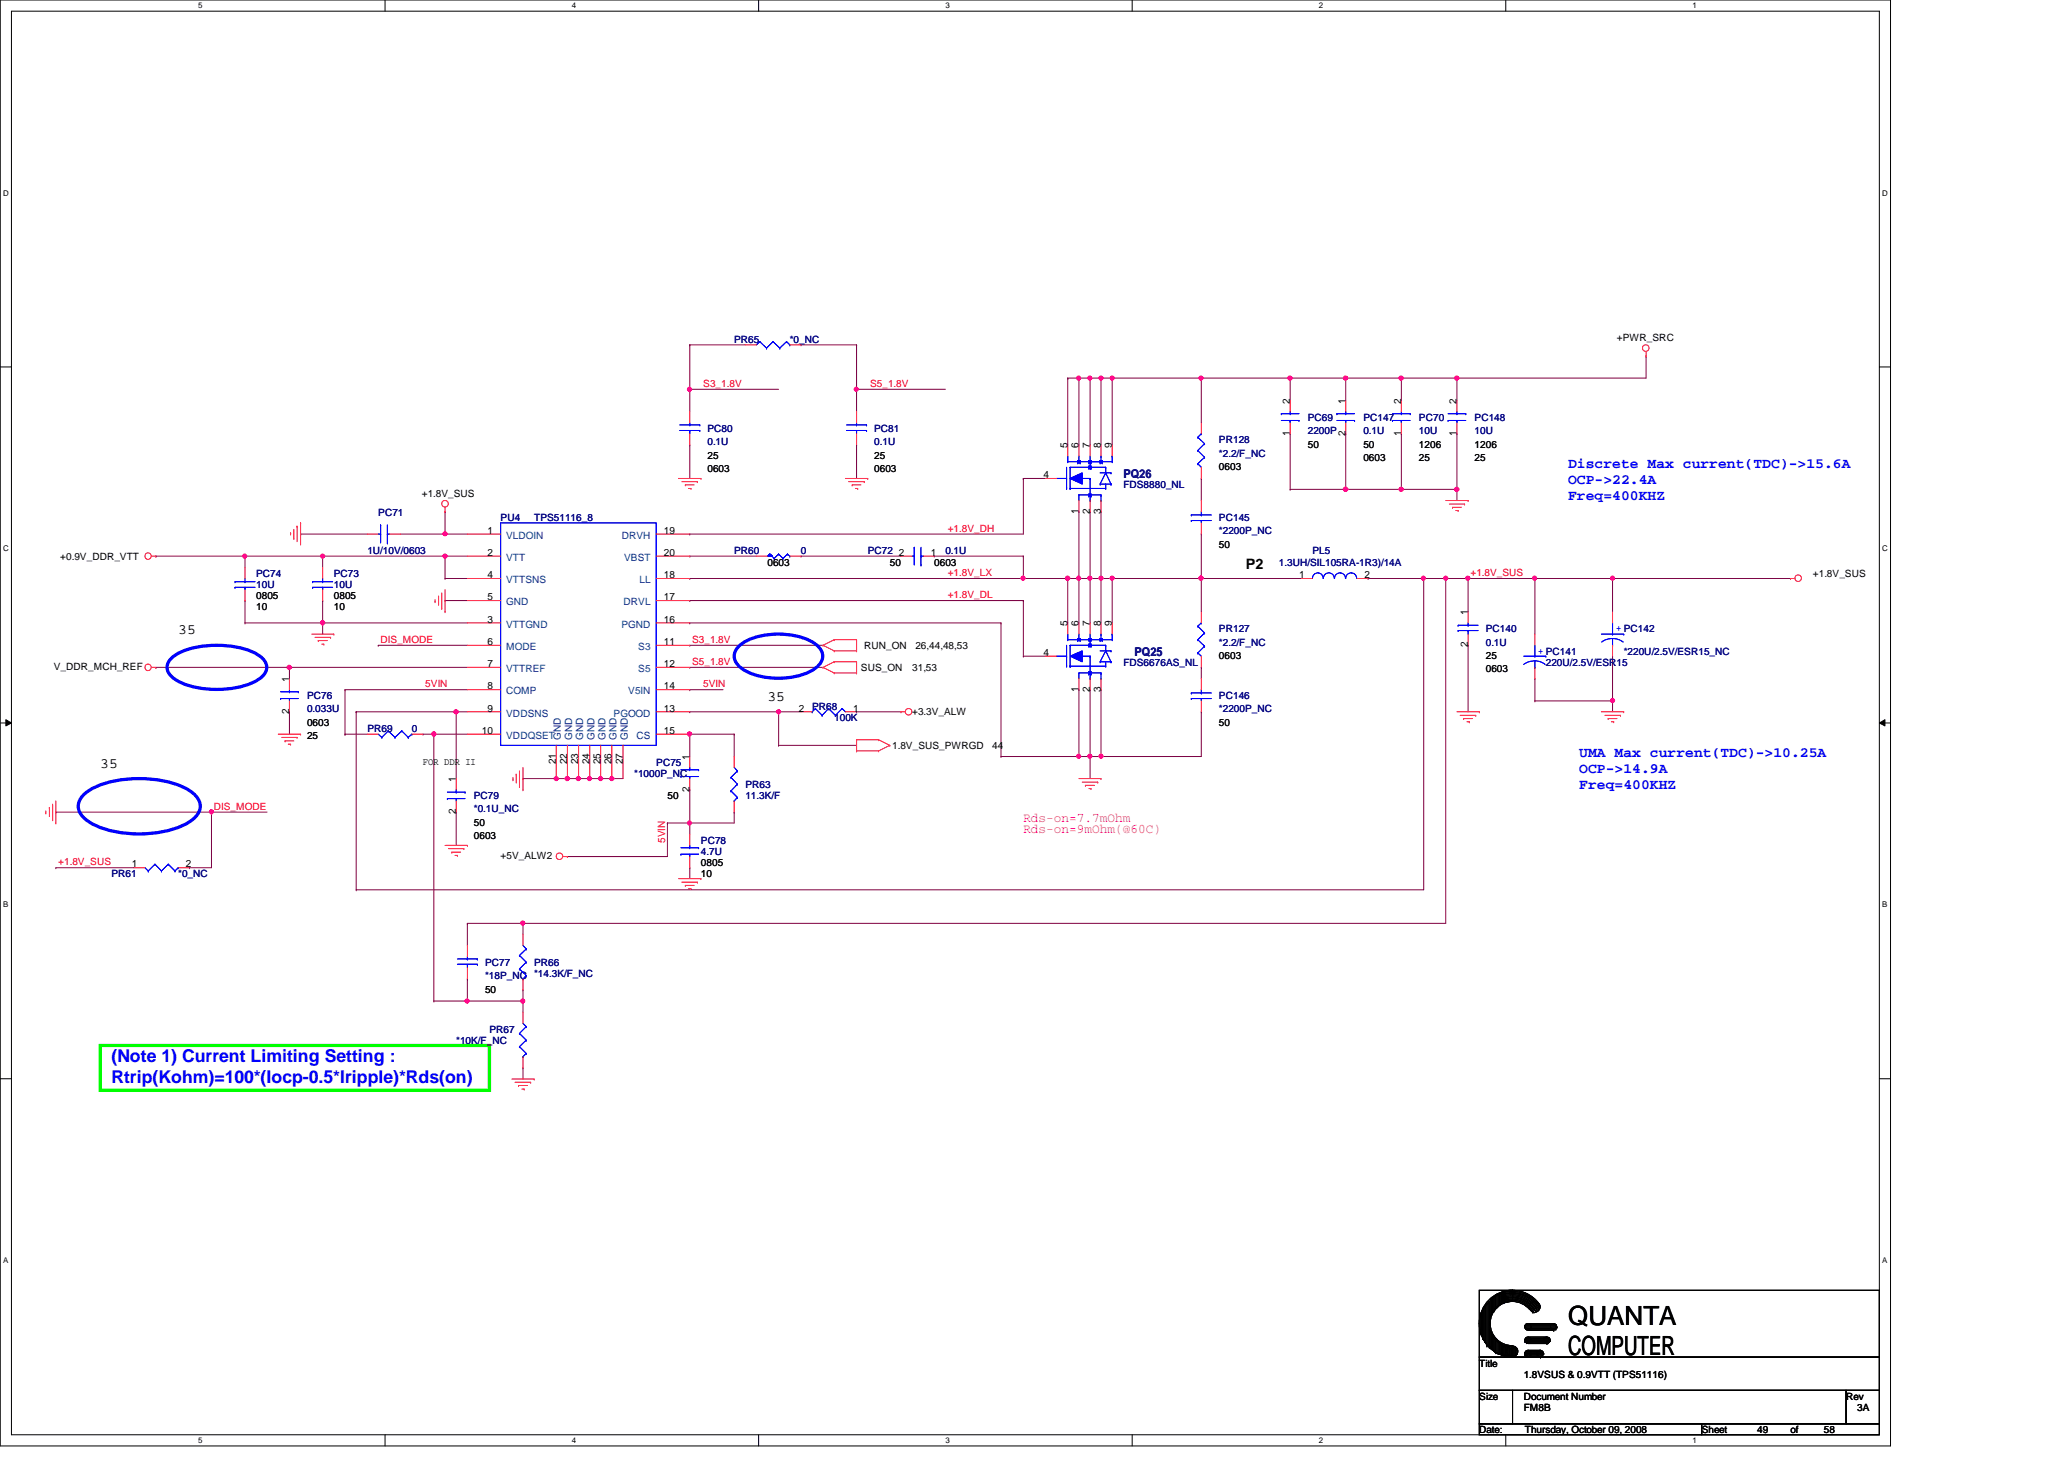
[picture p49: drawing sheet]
<svg xmlns="http://www.w3.org/2000/svg" width="297mm" height="210mm" viewBox="0 0 297 210" stroke-linecap="round" stroke-linejoin="round" font-family="sans-serif">
<defs><g id="words">
<g font-size="3.8">
<text x="225.7" y="190.6">QUANTA</text>
<text x="225.7" y="194.9">COMPUTER</text>
</g>
<g font-size="2.5" fill="#00f">
<text x="16" y="152.8">(Note 1) Current Limiting Setting :</text>
<text x="16" y="155.8">Rtrip(Kohm)=100*(Iocp-0.5*Iripple)*Rds(on)</text>
</g>
<g font-size="2.1" fill="#00f">
<text x="225.7" y="67.3">Discrete Max current(TDC)-&gt;15.6A</text>
<text x="225.7" y="69.6">OCP-&gt;22.4A</text>
<text x="225.7" y="72">Freq=400KHZ</text>
<text x="227.3" y="108.9">UMA Max current(TDC)-&gt;10.25A</text>
<text x="227.3" y="111.3">OCP-&gt;14.9A</text>
<text x="227.3" y="113.6">Freq=400KHZ</text>
</g>
<g font-size="2.1">
<text x="179.3" y="81.9">P2</text>
<text x="25.7" y="91.2">35</text>
<text x="110.4" y="100.8">35</text>
<text x="14.4" y="110.4">35</text>
</g>
<g font-size="1.9" fill="#f0f">
<text x="147.3" y="119.9">Rds-on=9mOhm(@60C)</text>
<text x="147.3" y="118.3">Rds-on=7.7mOhm</text>
</g>
<g font-size="1.7" fill="#000080">
<text x="161.7" y="68.8">PQ26</text>
<text x="163.3" y="94.4">PQ25</text>
</g>
<g font-size="1.4" fill="#000080">
<text x="105.7" y="49.4">PR65</text>
<text x="113.7" y="49.4">*0_NC</text>
<text x="101.8" y="62.2">PC80</text>
<text x="101.8" y="64.1">0.1U</text>
<text x="125.8" y="62.2">PC81</text>
<text x="125.8" y="64.1">0.1U</text>
<text x="175.4" y="63.8">PR128</text>
<text x="175.4" y="65.7">*2.2/F_NC</text>
<text x="188.2" y="60.6">PC69</text>
<text x="188.2" y="62.5">2200P</text>
<text x="196.2" y="60.6">PC147</text>
<text x="196.2" y="62.5">0.1U</text>
<text x="204.2" y="60.6">PC70</text>
<text x="204.2" y="62.5">10U</text>
<text x="212.2" y="60.6">PC148</text>
<text x="212.2" y="62.5">10U</text>
<text x="161.7" y="70.2">FDS8880_NL</text>
<text x="54.4" y="74.2">PC71</text>
<text x="72" y="75">PU4</text>
<text x="76.9" y="75">TPS51116_8</text>
<text x="175.4" y="75">PC145</text>
<text x="175.4" y="76.9">*2200P_NC</text>
<text x="36.9" y="83">PC74</text>
<text x="48" y="83">PC73</text>
<text x="52.9" y="79.8">1U/10V/0603</text>
<text x="105.7" y="79.8">PR60</text>
<text x="115.3" y="79.8">0</text>
<text x="124.9" y="79.8">PC72</text>
<text x="136.1" y="79.8">0.1U</text>
<text x="184.1" y="81.4">1.3UH/SIL105RA-1R3)/14A</text>
<text x="188.9" y="79.8">PL5</text>
<text x="36.9" y="84.6">10U</text>
<text x="48" y="84.6">10U</text>
<text x="161.7" y="95.8">FDS6676AS_NL</text>
<text x="175.4" y="91">PR127</text>
<text x="175.4" y="92.9">*2.2/F_NC</text>
<text x="213.8" y="91">PC140</text>
<text x="213.8" y="92.9">0.1U</text>
<text x="222.5" y="95.8">220U/2.5V/ESR15</text>
<text x="233.7" y="94.2">*220U/2.5V/ESR15_NC</text>
<text x="44.2" y="100.6">PC76</text>
<text x="175.4" y="100.6">PC146</text>
<text x="44.2" y="102.5">0.033U</text>
<text x="52.9" y="105.4">PR69</text>
<text x="59.3" y="105.4">0</text>
<text x="116.9" y="102.2">PR68</text>
<text x="120.1" y="103.8">100K</text>
<text x="175.4" y="102.5">*2200P_NC</text>
<text x="91.3" y="111.8">*1000P_NC</text>
<text x="94.4" y="110.2">PC75</text>
<text x="107.3" y="113.4">PR63</text>
<text x="68.2" y="115">PC79</text>
<text x="68.2" y="116.9">*0.1U_NC</text>
<text x="107.3" y="115">11.3K/F</text>
<text x="100.9" y="121.4">PC78</text>
<text x="100.9" y="123">4.7U</text>
<text x="16" y="126.2">PR61</text>
<text x="25.7" y="126.2">*0_NC</text>
<text x="69.8" y="139">PC77</text>
<text x="69.8" y="140.9">*18P_NC</text>
<text x="76.9" y="139">PR66</text>
<text x="76.9" y="140.6">*14.3K/F_NC</text>
<text x="70.4" y="148.6">PR67</text>
<text x="65.7" y="150.2">*10K/F_NC</text>
</g>
<g font-size="1.4">
<text x="232.7" y="49.1">+PWR_SRC</text>
<text x="185.6" y="58.1" transform="rotate(-90 185.6 58.1)">2</text>
<text x="193.6" y="58.1" transform="rotate(-90 193.6 58.1)">1</text>
<text x="201.6" y="58.1" transform="rotate(-90 201.6 58.1)">2</text>
<text x="209.6" y="58.1" transform="rotate(-90 209.6 58.1)">2</text>
<text x="101.8" y="66">25</text>
<text x="125.8" y="66">25</text>
<text x="153.6" y="64.5" transform="rotate(-90 153.6 64.5)">5</text>
<text x="155.2" y="64.5" transform="rotate(-90 155.2 64.5)">6</text>
<text x="156.8" y="64.5" transform="rotate(-90 156.8 64.5)">7</text>
<text x="158.4" y="64.5" transform="rotate(-90 158.4 64.5)">8</text>
<text x="160" y="64.5" transform="rotate(-90 160 64.5)">9</text>
<text x="185.6" y="62.7" transform="rotate(-90 185.6 62.7)">1</text>
<text x="188.2" y="64.4">50</text>
<text x="193.6" y="62.7" transform="rotate(-90 193.6 62.7)">2</text>
<text x="196.2" y="64.4">50</text>
<text x="201.6" y="62.7" transform="rotate(-90 201.6 62.7)">1</text>
<text x="204.2" y="64.4">1206</text>
<text x="209.6" y="62.7" transform="rotate(-90 209.6 62.7)">1</text>
<text x="212.2" y="64.4">1206</text>
<text x="60.7" y="71.5">+1.8V_SUS</text>
<text x="101.8" y="67.9">0603</text>
<text x="125.8" y="67.9">0603</text>
<text x="150.2" y="68.8">4</text>
<text x="175.4" y="67.6">0603</text>
<text x="196.2" y="66.3">0603</text>
<text x="204.2" y="66.3">25</text>
<text x="212.2" y="66.3">25</text>
<text x="70.1" y="76.8">1</text>
<text x="95.5" y="76.8">19</text>
<text x="155.2" y="73.9" transform="rotate(-90 155.2 73.9)">1</text>
<text x="156.8" y="73.9" transform="rotate(-90 156.8 73.9)">2</text>
<text x="158.4" y="73.9" transform="rotate(-90 158.4 73.9)">3</text>
<text x="8.7" y="80.6">+0.9V_DDR_VTT</text>
<text x="70.1" y="80">2</text>
<text x="70.1" y="83.2">4</text>
<text x="95.5" y="83.2">18</text>
<text x="95.5" y="80">20</text>
<text x="110.4" y="81.4">0603</text>
<text x="128.1" y="81.4">50</text>
<text x="129.4" y="80">2</text>
<text x="134" y="80">1</text>
<text x="134.4" y="81.4">0603</text>
<text x="175.4" y="78.8">50</text>
<text x="187" y="83.2">1</text>
<text x="196.4" y="83.2">2</text>
<text x="260.9" y="83">+1.8V_SUS</text>
<text x="36.9" y="87.8">10</text>
<text x="36.9" y="86.2">0805</text>
<text x="48" y="87.8">10</text>
<text x="48" y="86.2">0805</text>
<text x="70.1" y="89.6">3</text>
<text x="70.1" y="86.4">5</text>
<text x="95.5" y="86.4">17</text>
<text x="95.5" y="89.6">16</text>
<text x="211.2" y="88.5" transform="rotate(-90 211.2 88.5)">1</text>
<text x="70.1" y="96">7</text>
<text x="70.1" y="92.8">6</text>
<text x="95.5" y="96">12</text>
<text x="95.5" y="92.8">11</text>
<text x="124.4" y="93.4">RUN_ON</text>
<text x="131.7" y="93.4">26,44,48,53</text>
<text x="150.2" y="94.4">4</text>
<text x="153.6" y="90.1" transform="rotate(-90 153.6 90.1)">5</text>
<text x="155.2" y="90.1" transform="rotate(-90 155.2 90.1)">6</text>
<text x="156.8" y="90.1" transform="rotate(-90 156.8 90.1)">7</text>
<text x="158.4" y="90.1" transform="rotate(-90 158.4 90.1)">8</text>
<text x="160" y="90.1" transform="rotate(-90 160 90.1)">9</text>
<text x="175.4" y="94.8">0603</text>
<text x="211.2" y="93.1" transform="rotate(-90 211.2 93.1)">2</text>
<text x="213.8" y="94.8">25</text>
<text x="7.7" y="96.4">V_DDR_MCH_REF</text>
<text x="41.6" y="98.1" transform="rotate(-90 41.6 98.1)">1</text>
<text x="70.1" y="99.2">8</text>
<text x="95.5" y="99.2">14</text>
<text x="123.9" y="96.6">SUS_ON</text>
<text x="131.3" y="96.6">31,53</text>
<text x="155.2" y="99.5" transform="rotate(-90 155.2 99.5)">1</text>
<text x="156.8" y="99.5" transform="rotate(-90 156.8 99.5)">2</text>
<text x="158.4" y="99.5" transform="rotate(-90 158.4 99.5)">3</text>
<text x="213.8" y="96.7">0603</text>
<text x="41.6" y="102.7" transform="rotate(-90 41.6 102.7)">2</text>
<text x="44.2" y="104.4">0603</text>
<text x="44.2" y="106.3">25</text>
<text x="69.3" y="105.6">10</text>
<text x="70.1" y="102.4">9</text>
<text x="95.5" y="105.6">15</text>
<text x="95.5" y="102.4">13</text>
<text x="115" y="102.4">2</text>
<text x="122.8" y="102.4">1</text>
<text x="128.4" y="107.8">1.8V_SUS_PWRGD</text>
<text x="131.3" y="102.8">+3.3V_ALW</text>
<text x="142.8" y="107.8">44</text>
<text x="175.4" y="104.4">50</text>
<text x="60.9" y="110">FOR DDR II</text>
<text x="65.6" y="112.5" transform="rotate(-90 65.6 112.5)">1</text>
<text x="80" y="109.9" transform="rotate(-90 80 109.9)">21</text>
<text x="81.6" y="109.9" transform="rotate(-90 81.6 109.9)">22</text>
<text x="83.2" y="109.9" transform="rotate(-90 83.2 109.9)">23</text>
<text x="84.8" y="109.9" transform="rotate(-90 84.8 109.9)">24</text>
<text x="86.4" y="109.9" transform="rotate(-90 86.4 109.9)">25</text>
<text x="88" y="109.9" transform="rotate(-90 88 109.9)">26</text>
<text x="89.6" y="109.9" transform="rotate(-90 89.6 109.9)">27</text>
<text x="99.2" y="113.9" transform="rotate(-90 99.2 113.9)">2</text>
<text x="99.2" y="109.3" transform="rotate(-90 99.2 109.3)">1</text>
<text x="65.6" y="117.1" transform="rotate(-90 65.6 117.1)">2</text>
<text x="68.2" y="118.8">50</text>
<text x="96.1" y="115">50</text>
<text x="19" y="124.8">1</text>
<text x="26.8" y="124.8">2</text>
<text x="68.2" y="120.7">0603</text>
<text x="72" y="123.6">+5V_ALW2</text>
<text x="100.9" y="124.6">0805</text>
<text x="100.9" y="126.2">10</text>
<text x="69.8" y="142.8">50</text>
<text x="212.9" y="196.6">Title</text>
<text x="212.9" y="201.4">Size</text>
<text x="219.3" y="203">FM8B</text>
<text x="219.3" y="198.2">1.8VSUS &amp; 0.9VTT (TPS51116)</text>
<text x="219.3" y="201.4">Document Number</text>
<text x="265.7" y="201.4">Rev</text>
<text x="267.3" y="203">3A</text>
<text x="212.9" y="206.2">Date:</text>
<text x="219.5" y="206.2">Thursday, October 09, 2008</text>
<text x="244.9" y="206.2">Sheet</text>
<text x="252.9" y="206.2">49</text>
<text x="257.7" y="206.2">of</text>
<text x="262.5" y="206.2">58</text>
</g>
<g font-size="1.4" fill="#f00">
<text x="101.2" y="55.7">S3_1.8V</text>
<text x="125.2" y="55.7">S5_1.8V</text>
<text x="136.4" y="76.5">+1.8V_DH</text>
<text x="136.4" y="82.9">+1.8V_LX</text>
<text x="211.6" y="82.9">+1.8V_SUS</text>
<text x="136.4" y="86.1">+1.8V_DL</text>
<text x="54.8" y="92.5">DIS_MODE</text>
<text x="99.6" y="92.5">S3_1.8V</text>
<text x="99.6" y="95.7">S5_1.8V</text>
<text x="61.2" y="98.9">5VIN</text>
<text x="101.2" y="98.9">5VIN</text>
<text x="30.8" y="116.5">DIS_MODE</text>
<text x="8.4" y="124.5">+1.8V_SUS</text>
<text x="95.7" y="121.3" transform="rotate(-90 95.7 121.3)">5VIN</text>
</g>
<g font-size="1.4" fill="#004080">
<text x="72.9" y="77.5">VLDOIN</text>
<text x="89.5" y="77.5">DRVH</text>
<text x="72.9" y="80.7">VTT</text>
<text x="72.9" y="83.9">VTTSNS</text>
<text x="89.8" y="80.7">VBST</text>
<text x="92" y="83.9">LL</text>
<text x="72.9" y="87.1">GND</text>
<text x="89.7" y="87.1">DRVL</text>
<text x="72.9" y="90.3">VTTGND</text>
<text x="72.9" y="93.5">MODE</text>
<text x="89.4" y="90.3">PGND</text>
<text x="91.9" y="93.5">S3</text>
<text x="72.9" y="99.9">COMP</text>
<text x="72.9" y="96.7">VTTREF</text>
<text x="90.4" y="99.9">V5IN</text>
<text x="91.9" y="96.7">S5</text>
<text x="72.9" y="103.1">VDDSNS</text>
<text x="72.9" y="106.3">VDDQSET</text>
<text x="80.7" y="106.4" transform="rotate(-90 80.7 106.4)">GND</text>
<text x="82.3" y="106.4" transform="rotate(-90 82.3 106.4)">GND</text>
<text x="83.9" y="106.4" transform="rotate(-90 83.9 106.4)">GND</text>
<text x="85.6" y="106.4" transform="rotate(-90 85.6 106.4)">GND</text>
<text x="87.1" y="106.4" transform="rotate(-90 87.1 106.4)">GND</text>
<text x="88.3" y="103.1">PGOOD</text>
<text x="88.7" y="106.4" transform="rotate(-90 88.7 106.4)">GND</text>
<text x="90.3" y="106.4" transform="rotate(-90 90.3 106.4)">GND</text>
<text x="91.6" y="106.3">CS</text>
</g>
<g font-size="1.4" fill="#00f">
<text x="221.4" y="94">+ PC141</text>
<text x="232.6" y="90.8">+ PC142</text>
</g>
<g font-size="1.1">
<text x="28.5" y="1.1">5</text>
<text x="82.3" y="1.1">4</text>
<text x="136.1" y="1.1">3</text>
<text x="189.8" y="1.1">2</text>
<text x="243.6" y="1.1">1</text>
<text x=".5" y="28.2">D</text>
<text x="270.9" y="28.2">D</text>
<text x=".5" y="79.3">C</text>
<text x="270.9" y="79.3">C</text>
<text x=".5" y="130.6">B</text>
<text x="270.9" y="130.6">B</text>
<text x=".5" y="181.7">A</text>
<text x="270.9" y="181.7">A</text>
<text x="28.5" y="207.6">5</text>
<text x="82.3" y="207.6">4</text>
<text x="136.1" y="207.6">3</text>
<text x="189.8" y="207.6">2</text>
<text x="243.6" y="207.6">1</text>
</g>
</g></defs>
<path d="M0 0h272.1v208h-272.1zM1.6 1.6h268.9v204.8h-268.9z" fill="none" stroke="#000" stroke-width=".14"/>
<g fill="#fff">
<path d="M28.5 .2h.6v1.2h-.6z"/>
<path d="M28.5 206.6h.6v1.2h-.6z"/>
</g>
<path d="M55.4 0v1.6M55.4 206.4v1.6" fill="none" stroke="#000" stroke-width=".14"/>
<g fill="#fff">
<path d="M82.3 .2h.6v1.2h-.6z"/>
<path d="M82.3 206.6h.6v1.2h-.6z"/>
</g>
<path d="M109.2 0v1.6M109.2 206.4v1.6" fill="none" stroke="#000" stroke-width=".14"/>
<g fill="#fff">
<path d="M136.1 .2h.5v1.2h-.5z"/>
<path d="M136.1 206.6h.5v1.2h-.5z"/>
</g>
<path d="M162.9 0v1.6M162.9 206.4v1.6" fill="none" stroke="#000" stroke-width=".14"/>
<g fill="#fff">
<path d="M189.8 .2h.6v1.2h-.6z"/>
<path d="M189.8 206.6h.6v1.2h-.6z"/>
</g>
<path d="M216.7 0v1.6M216.7 206.4v1.6" fill="none" stroke="#000" stroke-width=".14"/>
<g fill="#fff">
<path d="M243.6 .2h.6v1.2h-.6z"/>
<path d="M243.6 206.6h.6v1.2h-.6z"/>
<path d="M.5 27.2h.7v1.2h-.7z"/>
<path d="M270.9 27.2h.7v1.2h-.7z"/>
<path d="M.5 78.4h.7v1.1h-.7z"/>
<path d="M270.9 78.4h.7v1.1h-.7z"/>
</g>
<path d="M0 52.8h1.6M270.5 52.8h1.6" fill="none" stroke="#000" stroke-width=".14"/>
<g fill="#fff">
<path d="M.5 129.6h.7v1.2h-.7z"/>
<path d="M270.9 129.6h.7v1.2h-.7z"/>
</g>
<path d="M0 104h1.6M.8 103.5l.8 .5-.8 .4zM270.5 104l.8-.5v.9zM270.5 104h1.6" fill="none" stroke="#000" stroke-width=".14"/>
<path d="M.8 103.5l.8 .5-.8 .4zM270.5 104l.8-.5v.9z" fill="#000"/>
<g fill="#fff">
<path d="M.5 180.8h.7v1.1h-.7z"/>
<path d="M270.9 180.8h.7v1.1h-.7z"/>
</g>
<path d="M0 155.2h1.6M270.5 155.2h1.6" fill="none" stroke="#000" stroke-width=".14"/>
<path d="M115.3 49.6h.1M115.3 49.6h8M99.3 64h.1M99.3 64v4.8M75.3 132.8h.1M75.3 132.8v1.6M67.3 144h.1M67.3 144h8" fill="none" stroke="#800040" stroke-width=".14"/>
<circle cx="75.2" cy="144" r=".3" fill="#f0f"/>
<circle cx="75.2" cy="144" r=".3" fill="none" stroke="#f0f" stroke-width=".14"/>
<circle cx="67.2" cy="144" r=".3" fill="#f0f"/>
<circle cx="67.2" cy="144" r=".3" fill="none" stroke="#f0f" stroke-width=".14"/>
<path d="M75.3 132.8h.1M75.3 132.8h132.8M75.3 142.4h.1M75.3 144h.1M75.3 142.4v3.2" fill="none" stroke="#800040" stroke-width=".14"/>
<circle cx="75.2" cy="132.8" r=".3" fill="#f0f"/>
<circle cx="75.2" cy="132.8" r=".3" fill="none" stroke="#f0f" stroke-width=".14"/>
<path d="M204.9 83.2h.1M204.9 83.2v44.8h-153.6M51.3 102.4h.1M51.3 102.4v25.6M51.3 128h.1" fill="none" stroke="#800040" stroke-width=".14"/>
<circle cx="204.8" cy="83.2" r=".3" fill="#f0f"/>
<circle cx="204.8" cy="83.2" r=".3" fill="none" stroke="#f0f" stroke-width=".14"/>
<path d="M123.3 56h.1M123.3 56v3.2M196.9 83.2h.1M196.9 83.2h11.2M204.9 83.2h.1" fill="none" stroke="#800040" stroke-width=".14"/>
<circle cx="123.2" cy="56" r=".3" fill="#f0f"/>
<circle cx="123.2" cy="56" r=".3" fill="none" stroke="#f0f" stroke-width=".14"/>
<path d="M193.7 70.4h.1M193.7 70.4h8" fill="none" stroke="#800040" stroke-width=".14"/>
<circle cx="193.7" cy="70.4" r=".31" fill="#f0f"/>
<circle cx="193.7" cy="70.4" r=".31" fill="none" stroke="#f0f" stroke-width=".14"/>
<path d="M115.3 80h.1M115.3 80h14.4M158.5 83.2h.1M158.5 83.2h1.6M160.1 83.2h.1M160.1 83.2v6.4M99.3 118.4h.1M99.3 118.4v1.6" fill="none" stroke="#800040" stroke-width=".14"/>
<circle cx="158.5" cy="83.2" r=".3" fill="#f0f"/>
<circle cx="158.5" cy="83.2" r=".3" fill="none" stroke="#f0f" stroke-width=".14"/>
<path d="M99.3 56h.1M99.3 56h12.8M123.3 64h.1M123.3 64v4.8M155.3 99.2h.1M155.3 99.2v9.6M208.1 83.2h.1M208.1 83.2h3.2" fill="none" stroke="#800040" stroke-width=".14"/>
<circle cx="155.2" cy="108.8" r=".3" fill="#f0f"/>
<circle cx="155.2" cy="108.8" r=".3" fill="none" stroke="#f0f" stroke-width=".14"/>
<path d="M99.3 49.6h.1M99.3 49.6v6.4M123.3 49.6h.1M123.3 49.6v6.4M156.9 99.2h.1M156.9 99.2v9.6h-1.6M232.1 83.2h.1M232.1 83.2h25.6M112.1 102.4h.1M112.1 102.4h3.2M155.3 108.8h.1" fill="none" stroke="#800040" stroke-width=".14"/>
<circle cx="232.1" cy="83.2" r=".3" fill="#f0f"/>
<circle cx="232.1" cy="83.2" r=".3" fill="none" stroke="#f0f" stroke-width=".14"/>
<path d="M211.3 83.2h.1M211.3 83.2v4.8" fill="none" stroke="#800040" stroke-width=".14"/>
<circle cx="211.2" cy="83.2" r=".3" fill="#f0f"/>
<circle cx="211.2" cy="83.2" r=".3" fill="none" stroke="#f0f" stroke-width=".14"/>
<path d="M211.3 92.8h.1M211.3 83.2h.1M211.3 92.8v9.6M211.3 83.2h9.6M220.9 83.2h.1M220.9 83.2v8" fill="none" stroke="#800040" stroke-width=".14"/>
<circle cx="220.9" cy="83.2" r=".3" fill="#f0f"/>
<circle cx="220.9" cy="83.2" r=".3" fill="none" stroke="#f0f" stroke-width=".14"/>
<path d="M158.5 99.2h.1M158.5 99.2v9.6M67.3 132.8h.1M67.3 132.8v3.2" fill="none" stroke="#800040" stroke-width=".14"/>
<circle cx="158.5" cy="108.8" r=".3" fill="#f0f"/>
<circle cx="158.5" cy="108.8" r=".3" fill="none" stroke="#f0f" stroke-width=".14"/>
<path d="M193.7 62.4h.1M193.7 62.4v8M158.5 108.8h.1M158.5 108.8h14.4" fill="none" stroke="#800040" stroke-width=".14"/>
<circle cx="193.7" cy="70.4" r=".31" fill="#f0f"/>
<circle cx="193.7" cy="70.4" r=".31" fill="none" stroke="#f0f" stroke-width=".14"/>
<path d="M201.7 54.4h.1M201.7 54.4v3.2M201.7 62.4h.1M201.7 70.4h.1M201.7 62.4v8M201.7 70.4h8" fill="none" stroke="#800040" stroke-width=".14"/>
<circle cx="201.7" cy="70.4" r=".31" fill="#f0f"/>
<circle cx="201.7" cy="70.4" r=".31" fill="none" stroke="#f0f" stroke-width=".14"/>
<path d="M201.7 54.4h.1M201.7 54.4h8" fill="none" stroke="#800040" stroke-width=".14"/>
<circle cx="201.7" cy="54.4" r=".31" fill="#f0f"/>
<circle cx="201.7" cy="54.4" r=".31" fill="none" stroke="#f0f" stroke-width=".14"/>
<path d="M185.7 54.4h.1M185.7 54.4v3.2M185.7 54.4h8" fill="none" stroke="#800040" stroke-width=".14"/>
<circle cx="185.7" cy="54.4" r=".31" fill="#f0f"/>
<circle cx="185.7" cy="54.4" r=".31" fill="none" stroke="#f0f" stroke-width=".14"/>
<path d="M193.7 54.4h.1M193.7 54.4h8" fill="none" stroke="#800040" stroke-width=".14"/>
<circle cx="193.7" cy="54.4" r=".31" fill="#f0f"/>
<circle cx="193.7" cy="54.4" r=".31" fill="none" stroke="#f0f" stroke-width=".14"/>
<path d="M209.7 70.4h.1M209.7 70.4v1.6" fill="none" stroke="#800040" stroke-width=".14"/>
<circle cx="209.7" cy="70.4" r=".31" fill="#f0f"/>
<circle cx="209.7" cy="70.4" r=".31" fill="none" stroke="#f0f" stroke-width=".14"/>
<g fill="none" stroke="#800040" stroke-width=".14">
<path d="M193.7 54.4h.1M193.7 54.4v3.2M209.7 54.4h.1M209.7 54.4v3.2M236.9 51.2h.1M236.9 51.2v3.2M185.7 62.4h.1M185.7 70.4h.1M185.7 62.4v8M185.7 70.4h8M209.7 62.4h.1M209.7 62.4v8"/>
<path d="M62.4 144h.1M62.4 144h4.9"/>
</g>
<circle cx="209.7" cy="54.4" r=".31" fill="#f0f"/>
<circle cx="209.7" cy="54.4" r=".31" fill="none" stroke="#f0f" stroke-width=".14"/>
<path d="M99.3 56h.1M99.3 56v3.2M105.7 116.8h.1M105.7 116.8v1.6" fill="none" stroke="#800040" stroke-width=".14"/>
<circle cx="99.2" cy="56" r=".3" fill="#f0f"/>
<circle cx="99.2" cy="56" r=".3" fill="none" stroke="#f0f" stroke-width=".14"/>
<path d="M99.3 49.6h.1M99.3 49.6h8M123.3 56h.1M123.3 56h12.8M64 76.8h.1M64 76.8h3.3M99.3 99.2h.1M99.3 99.2h4.8M99.3 118.4h.1M99.3 118.4h6.4M67.3 140.8h.1M67.3 140.8v3.2" fill="none" stroke="#800040" stroke-width=".14"/>
<circle cx="99.2" cy="118.4" r=".3" fill="#f0f"/>
<circle cx="99.2" cy="118.4" r=".3" fill="none" stroke="#f0f" stroke-width=".14"/>
<path d="M99.3 105.6h.1M99.3 105.6h6.4M99.3 105.6v3.2" fill="none" stroke="#800040" stroke-width=".14"/>
<circle cx="99.2" cy="105.6" r=".31" fill="#f0f"/>
<circle cx="99.2" cy="105.6" r=".31" fill="none" stroke="#f0f" stroke-width=".14"/>
<g fill="none" stroke="#800040" stroke-width=".14">
<path d="M64 73.6h.1M64 73.6v3.2M172.9 76.8h.1M172.9 76.8v6.4M49.7 99.2h.1M49.7 99.2h17.6M41.7 102.4h.1M41.7 102.4v3.2M49.7 105.6h.1M49.7 105.6h3.2M96.1 118.4h.1M99.3 113.6h.1"/>
<path d="M99.3 113.6v4.8h-3.2M105.7 105.6h.1M105.7 105.6v3.2"/>
</g>
<circle cx="172.8" cy="83.2" r=".3" fill="#f0f"/>
<circle cx="172.8" cy="83.2" r=".3" fill="none" stroke="#f0f" stroke-width=".14"/>
<path d="M153.7 83.2h.1M153.7 83.2h1.6M156.9 83.2h.1M156.9 83.2v6.4" fill="none" stroke="#800040" stroke-width=".14"/>
<circle cx="153.7" cy="83.2" r=".31" fill="#f0f"/>
<circle cx="153.7" cy="83.2" r=".31" fill="none" stroke="#f0f" stroke-width=".14"/>
<path d="M153.7 83.2h.1M153.7 83.2v6.4M155.3 83.2h.1M155.3 83.2v6.4M156.9 83.2h.1M156.9 83.2h1.6" fill="none" stroke="#800040" stroke-width=".14"/>
<circle cx="156.8" cy="83.2" r=".3" fill="#f0f"/>
<circle cx="156.8" cy="83.2" r=".3" fill="none" stroke="#f0f" stroke-width=".14"/>
<g fill="none" stroke="#800040" stroke-width=".14">
<path d="M99.3 76.8h.1M147.3 68.8h.1M147.3 68.8h3.1M147.3 68.8v8h-48M155.3 73.6h.1M155.3 73.6v9.6M158.5 73.6h.1M158.5 73.6v9.6M99.3 83.2h.1M99.3 86.4h.1M99.3 80h.1M99.3 83.2h54.4"/>
<path d="M99.3 86.4h48M99.3 80h9.6M147.3 80h.1M147.3 83.2h.1M147.3 80v3.2"/>
</g>
<circle cx="147.2" cy="83.2" r=".3" fill="#f0f"/>
<circle cx="147.2" cy="83.2" r=".3" fill="none" stroke="#f0f" stroke-width=".14"/>
<path d="M158.5 54.4h.1M158.5 54.4v9.6M99.3 89.6h.1M99.3 89.6h44.8M144.1 89.6h.1M144.1 89.6v19.2M158.5 83.2h.1M158.5 83.2v6.4M112.1 102.4h.1M112.1 102.4v4.8" fill="none" stroke="#800040" stroke-width=".14"/>
<circle cx="112.1" cy="102.4" r=".3" fill="#f0f"/>
<circle cx="112.1" cy="102.4" r=".3" fill="none" stroke="#f0f" stroke-width=".14"/>
<path d="M153.7 54.4h.1M153.7 54.4v9.6M155.3 54.4h.1M155.3 54.4v9.6M156.9 54.4h.1M156.9 54.4v9.6M156.9 54.4h1.6M112.1 107.2h.1M112.1 107.2h11.2" fill="none" stroke="#800040" stroke-width=".14"/>
<circle cx="156.8" cy="54.4" r=".3" fill="#f0f"/>
<circle cx="156.8" cy="54.4" r=".3" fill="none" stroke="#f0f" stroke-width=".14"/>
<path d="M172.9 83.2h.1M172.9 83.2v4.8" fill="none" stroke="#800040" stroke-width=".14"/>
<circle cx="172.8" cy="83.2" r=".3" fill="#f0f"/>
<circle cx="172.8" cy="83.2" r=".3" fill="none" stroke="#f0f" stroke-width=".14"/>
<path d="M134.4 80h.1M134.4 80h12.9M155.3 83.2h.1M155.3 83.2h1.6M99.3 102.4h.1M99.3 102.4h12.8M123.3 102.4h.1M123.3 102.4h6.4" fill="none" stroke="#800040" stroke-width=".14"/>
<circle cx="155.2" cy="83.2" r=".3" fill="#f0f"/>
<circle cx="155.2" cy="83.2" r=".3" fill="none" stroke="#f0f" stroke-width=".14"/>
<path d="M153.7 54.4h.1M153.7 54.4h3.2M155.3 54.4h.1M156.9 73.6h.1M156.9 73.6v9.6" fill="none" stroke="#800040" stroke-width=".14"/>
<circle cx="155.2" cy="54.4" r=".3" fill="#f0f"/>
<circle cx="155.2" cy="54.4" r=".3" fill="none" stroke="#f0f" stroke-width=".14"/>
<path d="M172.9 54.4h.1M172.9 54.4v6.4M160.1 83.2h.1M160.1 83.2h12.8" fill="none" stroke="#800040" stroke-width=".14"/>
<circle cx="160.1" cy="83.2" r=".3" fill="#f0f"/>
<circle cx="160.1" cy="83.2" r=".3" fill="none" stroke="#f0f" stroke-width=".14"/>
<path d="M156.9 108.8h.1M156.9 108.8v3.2" fill="none" stroke="#800040" stroke-width=".14"/>
<circle cx="156.8" cy="108.8" r=".3" fill="#f0f"/>
<circle cx="156.8" cy="108.8" r=".3" fill="none" stroke="#f0f" stroke-width=".14"/>
<g fill="none" stroke="#800040" stroke-width=".14">
<path d="M172.9 68.8h.1M172.9 68.8v3.2M147.3 86.4h.1M147.3 86.4v8M172.9 83.2h.1M172.9 96h.1M172.9 96v1.6M172.9 83.2h14.4M30.4 116.8h.1M30.4 116.8v8h-3.1M30.4 116.8h8M62.4 105.6h.1"/>
<path d="M62.4 105.6h4.9M172.9 102.4h.1M172.9 102.4v6.4M8 124.8h.1M8 124.8h11.3M27.3 124.8h.1"/>
</g>
<circle cx="30.4" cy="116.8" r=".3" fill="#f0f"/>
<circle cx="30.4" cy="116.8" r=".3" fill="none" stroke="#f0f" stroke-width=".14"/>
<path d="M64 80h.1M64 80v3.2M64 80h3.3M8 116.8h.1M8 116.8h22.4" fill="none" stroke="#800040" stroke-width=".14"/>
<circle cx="64" cy="80" r=".3" fill="#f0f"/>
<circle cx="64" cy="80" r=".3" fill="none" stroke="#f0f" stroke-width=".14"/>
<path d="M35.3 80h.1M35.3 80v1.6M35.3 80h11.1M46.4 80h.1M46.4 80v1.6M64 83.2h.1M64 83.2h3.3" fill="none" stroke="#800040" stroke-width=".14"/>
<circle cx="35.2" cy="80" r=".3" fill="#f0f"/>
<circle cx="35.2" cy="80" r=".3" fill="none" stroke="#f0f" stroke-width=".14"/>
<path d="M22.4 80h.1M22.4 80h12.9M46.4 80h.1M46.4 80h17.6" fill="none" stroke="#800040" stroke-width=".14"/>
<circle cx="46.4" cy="80" r=".3" fill="#f0f"/>
<circle cx="46.4" cy="80" r=".3" fill="none" stroke="#f0f" stroke-width=".14"/>
<path d="M208.1 83.2h.1M208.1 83.2v49.6" fill="none" stroke="#800040" stroke-width=".14"/>
<circle cx="208.1" cy="83.2" r=".3" fill="#f0f"/>
<circle cx="208.1" cy="83.2" r=".3" fill="none" stroke="#f0f" stroke-width=".14"/>
<path d="M99.3 92.8h.1M99.3 96h.1M99.3 92.8h19.1M99.3 96h19.1M88 112h.1M88 112h1.7M99.3 124.8h.1M99.3 124.8v1.6" fill="none" stroke="#800040" stroke-width=".14"/>
<circle cx="88.1" cy="112" r=".3" fill="#f0f"/>
<circle cx="88.1" cy="112" r=".3" fill="none" stroke="#f0f" stroke-width=".14"/>
<path d="M83.3 112h.1M83.3 112h1.6" fill="none" stroke="#800040" stroke-width=".14"/>
<circle cx="83.2" cy="112" r=".3" fill="#f0f"/>
<circle cx="83.2" cy="112" r=".3" fill="none" stroke="#f0f" stroke-width=".14"/>
<path d="M80 112h.1M80 112h1.7" fill="none" stroke="#800040" stroke-width=".14"/>
<circle cx="80.1" cy="112" r=".3" fill="#f0f"/>
<circle cx="80.1" cy="112" r=".3" fill="none" stroke="#f0f" stroke-width=".14"/>
<path d="M81.7 112h.1M81.7 112h1.6" fill="none" stroke="#800040" stroke-width=".14"/>
<circle cx="81.6" cy="112" r=".31" fill="#f0f"/>
<circle cx="81.6" cy="112" r=".31" fill="none" stroke="#f0f" stroke-width=".14"/>
<path d="M75.3 112h.1M75.3 112h4.7M86.4 112h.1M86.4 112h1.6" fill="none" stroke="#800040" stroke-width=".14"/>
<circle cx="86.4" cy="112" r=".3" fill="#f0f"/>
<circle cx="86.4" cy="112" r=".3" fill="none" stroke="#f0f" stroke-width=".14"/>
<path d="M84.9 112h.1M84.9 112h1.5" fill="none" stroke="#800040" stroke-width=".14"/>
<circle cx="84.8" cy="112" r=".3" fill="#f0f"/>
<circle cx="84.8" cy="112" r=".3" fill="none" stroke="#f0f" stroke-width=".14"/>
<path d="M35.3 86.4h.1M35.3 89.6h.1M35.3 86.4v3.2M35.3 89.6h11.1M46.4 89.6h.1M46.4 86.4h.1M46.4 86.4v4.8M75.3 153.6h.1M75.3 153.6v1.6" fill="none" stroke="#800040" stroke-width=".14"/>
<circle cx="46.4" cy="89.6" r=".31" fill="#f0f"/>
<circle cx="46.4" cy="89.6" r=".31" fill="none" stroke="#f0f" stroke-width=".14"/>
<path d="M172.9 54.4h.1M172.9 54.4h12.8M46.4 89.6h.1M46.4 89.6h20.9" fill="none" stroke="#800040" stroke-width=".14"/>
<circle cx="172.8" cy="54.4" r=".3" fill="#f0f"/>
<circle cx="172.8" cy="54.4" r=".3" fill="none" stroke="#f0f" stroke-width=".14"/>
<path d="M41.7 96h.1M41.7 96v1.6M41.7 96h25.6M54.4 92.8h.1M54.4 92.8h12.9M65.7 102.4h.1M65.7 102.4h1.6" fill="none" stroke="#800040" stroke-width=".14"/>
<circle cx="41.6" cy="96" r=".31" fill="#f0f"/>
<circle cx="41.6" cy="96" r=".31" fill="none" stroke="#f0f" stroke-width=".14"/>
<g fill="none" stroke="#800040" stroke-width=".14">
<path d="M22.4 96h.1M22.4 96h19.3M64 86.4h.1M64 86.4h3.3M147.3 94.4h.1M147.3 94.4h3.1M220.9 83.2h.1M220.9 97.6h.1M220.9 83.2h11.2M220.9 97.6v3.2M232.1 83.2h.1M232.1 83.2v4.8"/>
<path d="M144.1 108.8h.1M144.1 108.8h11.2M156.9 108.8h.1M156.9 108.8h1.6M220.9 100.8h.1M220.9 100.8h11.2M232.1 100.8h.1M232.1 100.8v1.6M67.3 132.8h.1M67.3 132.8h8"/>
</g>
<circle cx="232.1" cy="100.8" r=".3" fill="#f0f"/>
<circle cx="232.1" cy="100.8" r=".3" fill="none" stroke="#f0f" stroke-width=".14"/>
<path d="M160.1 54.4h.1M160.1 54.4h12.8M232.1 94.4h.1M232.1 94.4v6.4" fill="none" stroke="#800040" stroke-width=".14"/>
<circle cx="160.1" cy="54.4" r=".3" fill="#f0f"/>
<circle cx="160.1" cy="54.4" r=".3" fill="none" stroke="#f0f" stroke-width=".14"/>
<path d="M49.7 99.2v6.4M49.7 105.6h.1M62.4 105.6h.1M62.4 105.6v38.4" fill="none" stroke="#800040" stroke-width=".14"/>
<circle cx="62.4" cy="105.6" r=".31" fill="#f0f"/>
<circle cx="62.4" cy="105.6" r=".31" fill="none" stroke="#f0f" stroke-width=".14"/>
<path d="M60.9 105.6h.1M60.9 105.6h1.5M65.7 116.8h.1M65.7 102.4h.1M65.7 102.4v9.6M65.7 116.8v4.8" fill="none" stroke="#800040" stroke-width=".14"/>
<circle cx="65.6" cy="102.4" r=".31" fill="#f0f"/>
<circle cx="65.6" cy="102.4" r=".31" fill="none" stroke="#f0f" stroke-width=".14"/>
<path d="M57.7 76.8h6.3M64 76.8h.1M51.3 102.4h.1M51.3 102.4h14.4" fill="none" stroke="#800040" stroke-width=".14"/>
<circle cx="64" cy="76.8" r=".3" fill="#f0f"/>
<circle cx="64" cy="76.8" r=".3" fill="none" stroke="#f0f" stroke-width=".14"/>
<path d="M158.5 54.4h.1M158.5 54.4h1.6M160.1 54.4h.1M160.1 54.4v9.6M209.7 54.4h.1M209.7 54.4h27.2M43.3 76.8h.1M43.3 76.8h9.6M96.1 118.4h.1M96.1 118.4v4.8h-14.4M81.7 123.2h.1" fill="none" stroke="#800040" stroke-width=".14"/>
<circle cx="158.5" cy="54.4" r=".3" fill="#f0f"/>
<circle cx="158.5" cy="54.4" r=".3" fill="none" stroke="#f0f" stroke-width=".14"/>
<g fill="none" stroke="#f00" stroke-width=".14">
<path d="M107.3 49.6h1.6M113.7 49.6h1.6M185.7 57.6v1.6M193.7 57.6v1.6M236.9 51.2h.1M236.9 50.6v.6M41.8 76.7h.1M41.8 76.7v.3M42.3 77.5h.1M42.3 76.2v1.3M42.8 75.7h.1M42.8 75.7v2.2"/>
<path d="M43.3 75.2h.1M43.3 75.2v3.2M64 73.6h.1M64 73v.6M97.7 68.8h3.2M98.1 69.3h2.3M98.6 69.8h.1M98.6 69.8h1.3M99.1 70.3h.3M99.4 70.3h.1M100.4 69.3h.1M100.9 68.8h.1"/>
<path d="M121.7 68.8h3.2M122.1 69.3h2.3M122.6 69.8h.1M122.6 69.8h1.3M123.1 70.3h.3M123.4 70.3h.1M124.4 69.3h.1M124.9 68.8h.1M172.9 60.8v1.6M172.9 67.2v1.6M185.7 60.8v1.6M193.7 60.8v1.6"/>
<path d="M208.1 72h3.2M208.6 72.5h2.2M209 73h.1M209 73h1.3M209.5 73.4h.3M209.8 73.4h.1M210.8 72.5h.1M211.3 72h.1M21.8 80h.6M21.8 96h.6M22.4 80h.1M22.4 96h.1"/>
<path d="M41.7 97.6v1.6M44.9 91.2h3.1M45.3 91.7h2.3M45.8 92.2h.1M45.8 92.2h1.3M46.3 92.7h.3M46.6 92.7h.1M47.6 91.7h.1M48 91.2h.1M62.6 86.6h.1M62.6 86.3v.3M63.1 85.8h.1"/>
<path d="M63.1 85.8v1.3M63.6 87.5h.1M63.6 85.3v2.2M64 88h.1M64 84.8v3.2M118.4 96h.1M118.4 92.8h.1M118.4 96l1.7 .8M118.4 92.8l1.7 .8M120.1 95.2h.1M120.1 96.8h.1M120.1 92h.1"/>
<path d="M120.1 93.6h.1M120.1 95.2l-1.7 .8M120.1 95.2h3.2M120.1 96.8h3.2M120.1 92l-1.7 .8M120.1 92h3.2M120.1 93.6h3.2M123.3 95.2h.1M123.3 96.8h.1M123.3 92h.1M123.3 93.6h.1M123.3 92v1.6"/>
<path d="M123.3 95.2v1.6M129.7 80h1.6M132.9 80h1.5M172.9 88v1.6M172.9 94.4v1.6M220.9 91.2v1.6M220.9 96v1.6M232.1 88v1.6M232.1 92.8v1.6M257.7 83.2h.1M257.7 83.2h.6M6.6 117h.1"/>
<path d="M6.6 116.7v.3M7.1 116.2h.1M7.1 116.2v1.3M7.6 117.9h.1M7.6 115.7v2.2M8 118.4h.1M8 115.2v3.2M40 105.6h3.3M40.6 106.1h2.2M41 106.6h.1M41 106.6h1.3M41.5 107.1h.3"/>
<path d="M41.7 100.8v1.6M41.8 107.1h.1M42.8 106.1h.1M43.3 105.6h.1M52.9 105.6h1.5M59.3 105.6h1.6M65.7 112v1.6M65.7 115.2v1.6M73.8 112.2h.1M73.8 111.8v.4M74.3 111.4h.1M74.3 111.4v1.2"/>
<path d="M74.8 113.2h.1M74.8 110.9v2.3M75.3 113.6h.1M75.3 110.4v3.2M105.7 108.8v1.6M105.7 115.2v1.6M115.3 102.4h1.6M121.7 102.4h1.6M123.3 106.4h.1M123.3 108h.1M123.3 108h3.1M123.3 106.4h3.1"/>
<path d="M123.3 106.4v1.6M126.4 108h.1M126.4 106.4h.1M126.4 106.4l1.7 .8M128.1 107.2h.1M128.1 107.2l-1.7 .8M129.7 102.4h.1M129.7 102.4h.6M155.3 112h3.2M155.7 112.5h2.3M156.2 113h.1M156.2 113h1.3"/>
<path d="M156.7 113.5h.3M157 113.5h.1M158 112.5h.1M158.5 112h.1M209.7 102.4h3.2M210.1 102.9h2.3M210.6 103.4h.1M210.6 103.4h1.3M211.1 103.8h.4M211.5 103.8h.1M212.4 102.9h.1M212.9 102.4h.1"/>
<path d="M230.5 102.4h3.2M231 102.9h2.2M231.4 103.4h.1M231.4 103.4h1.3M231.9 103.8h.3M232.2 103.8h.1M233.2 102.9h.1M233.7 102.4h.1M64 121.6h3.3M64.6 122.1h2.2M65 122.6h.1M65 122.6h1.3"/>
<path d="M65.5 123.1h.3M65.8 123.1h.1M66.8 122.1h.1M67.3 121.6h.1M67.3 136v1.6M67.3 139.2v1.6M81 123.2h.7M81.7 123.2h.1M97.7 126.4h3.2M98.1 126.9h2.3M98.6 127.4h.1M98.6 127.4h1.3"/>
<path d="M99.1 127.8h.3M99.4 127.8h.1M100.4 126.9h.1M100.9 126.4h.1M73.7 155.2h3.2M74.1 155.7h2.3M74.6 156.2h.1M74.6 156.2h1.3M75.1 156.7h.3M75.3 145.6v1.6M75.3 152v1.6M75.4 156.7h.1"/>
<path d="M76.4 155.7h.1M76.9 155.2h.1"/>
<circle cx="236.8" cy="50.1" r=".47"/>
<circle cx="64" cy="72.5" r=".47"/>
<circle cx="21.3" cy="96" r=".46"/>
<circle cx="21.3" cy="80" r=".46"/>
<circle cx="258.8" cy="83.2" r=".47"/>
<circle cx="130.8" cy="102.4" r=".47"/>
<circle cx="80.5" cy="123.2" r=".47"/>
</g>
<g fill="none" stroke="#000" stroke-width=".14">
<path d="M212.9 185.6h57.6v9.6h-57.6zM212.9 195.2h57.6v4.8h-57.6zM213 191.6h.1M213 189.3v2.3M213 191.6l.2 .4M213.2 192h.1M213.2 188.8h.1M213.2 188.8v3.2M213.4 188.5h.1M213.4 192.5h.1M213.4 188.5l-.2 .3M213.4 188.5v4"/>
<path d="M213.4 192.5l.1 .2M213.5 192.7h.1M213.5 188.2h.1M213.5 188.2v4.5M213.7 187.9h.1M213.7 193h.1M213.7 187.9l-.2 .3M213.7 187.9v5.1M213.7 193l.1 .2M213.8 193.2h.1M213.8 187.7h.1M213.8 187.7v5.5"/>
<path d="M214 187.5h.1M214 193.6h.1M214 187.5l-.2 .2M214 187.5v6.1M214.2 187.4h.1M214.2 187.4v6.2M214.3 187.2h.1M214.3 193.8h.1M214.3 187.2l-.1 .2M214.3 187.2v6.6M214.3 193.8h.2M214.5 193.8h.1"/>
<path d="M214.5 191.4h.1M214.5 189.7h.1M214.5 186.9v2.8M214.5 191.4v2.4M214.5 191.4l.1 .3M214.6 191.7h.1M214.6 194h.1M214.6 189.1h.1M214.6 186.9h.1M214.6 186.9v2.2M214.6 191.7v2.3M214.6 194l.2 .1"/>
<path d="M214.6 189.1l-.1 .6M214.8 194.1h.1M214.8 192h.1M214.8 186.7h.1M214.8 188.8h.1M214.8 186.7l-.2 .2M214.8 192l.2 .4M214.8 186.7v2.1M214.8 192v2.1M215 192.4h.1M215 194.3h.1M215 188.7h.1"/>
<path d="M215 186.6h.1M215 186.6v2.1M215 192.4v1.9M215 194.3l.1 .1M215 188.7l-.2 .1M215.1 194.4h.1M215.1 192.5h.1M215.1 186.4h.1M215.1 188.3h.1M215.1 186.4l-.1 .2M215.1 186.4v1.9M215.1 192.5v1.9"/>
<path d="M215.1 192.5l.2 .2M215.3 192.7h.1M215.3 194.6h.1M215.3 188.2h.1M215.3 186.3h.1M215.3 186.3v1.9M215.3 192.7v1.9M215.3 188.2l-.2 .1M215.4 194.6h.1M215.4 192.8h.1M215.4 186.3h.1M215.4 188h.1"/>
<path d="M215.4 192.8l.2 .2M215.4 186.3v1.7M215.4 192.8v1.8M215.6 193h.1M215.6 194.7h.1M215.6 187.9h.1M215.6 186.3h.1M215.6 194.7h.2M215.6 186.3v1.6M215.6 193v1.7M215.6 187.9l-.2 .1M215.8 194.7h.1"/>
<path d="M215.8 193.2h.1M215.8 186.1h.1M215.8 187.7h.1M215.8 193.2l.1 .1M215.8 186.1v1.6M215.8 193.2v1.5M215.8 186.1l-.2 .2M215.9 193.3h.1M215.9 194.7h.1M215.9 187.5h.1M215.9 186.1h.1M215.9 186.1v1.4"/>
<path d="M215.9 193.3v1.4M215.9 194.7l.2 .2M215.9 187.5l-.1 .2M216.1 194.9h.1M216.1 193.3h.1M216.1 186h.1M216.1 187.5h.1M216.1 186v1.5M216.1 193.3v1.6M216.1 193.3l.1 .2M216.1 186l-.2 .1M216.2 193.5h.1"/>
<path d="M216.2 194.9h.1M216.2 187.2h.1M216.2 186h.1M216.2 194.9h.2M216.2 186v1.2M216.2 193.5v1.4M216.2 187.2l.2 .2M216.4 187.3a3.4 3.4 0 0 1 4.2 1.6M216.4 187.1l1.3-.2a3.4 3.4 0 0 1 3.1 2M216.4 186.9l1.3-.2a3.6 3.6 0 0 1 3.1 1.9M216.4 186.8l1.3-.2a3.7 3.7 0 0 1 3.4 2.1M216.4 186.6l1.3-.2a4 4 0 0 1 3.6 2.3"/>
<path d="M216.4 186.4l1.3-.1a4 4 0 0 1 3.5 2.1M216.4 186.3l1.3-.2a4.2 4.2 0 0 1 3.7 2.3M216.4 186l1.3-.2a4.6 4.6 0 0 1 3.9 2.2M216.4 194.9h.1M216.4 193.6h.1M216.4 185.8h.1M216.4 187.4h.1M216.4 185.8v1.6M216.4 193.5v1.4M216.4 193.6h.2M216.4 185.8l-.2 .2M216.6 186.1l1.1-.1a4.4 4.4 0 0 1 3.8 2.2"/>
<path d="M216.6 193.6h.1M216.6 194.9h.1M216.6 195.1h.1M216.6 186h.1M216.6 195.1h.3M216.6 186v1.2M216.6 193.6v1.3M216.7 194.9h.1M216.7 193.6h.1M216.7 193.6h.2M216.7 193.6v1.3M216.9 193.6h.1"/>
<path d="M216.9 195.1h.1M216.9 193.6v1.5M217 193.6h.1M217 195.1h.1M217 193.6l-.4 1.5M217 193.6v1.5M217.2 194.9h.1M217.2 193.6h.1M217.2 194.9l-.2 .2M217.2 193.6v1.3M217.2 193.6l.1 .4M217.3 194h.1"/>
<path d="M217.3 195.1h.1M217.3 195.1h.2M217.3 194v1.1M217.5 195.1h.1M217.5 193.8h.1M217.5 193.8h.2M217.5 193.8v1.3M217.7 185.6a4.8 4.8 0 0 1 3.7 1.9M217.7 185.6a4.8 4.8 0 0 0-4.8 4.8 4.8 4.8 0 0 0 4.8 4.8M217.7 187.2a3.3 3.3 0 0 1 2.4 1.2M217.7 187.2a3.2 3.2 0 0 0-3.2 3.2 3.2 3.2 0 0 0 3.2 3.2M217.7 185.6l-1.5 .2"/>
<path d="M217.7 193.8h.1M217.7 195.1h.1M217.7 187.2l-1.2 .2M217.7 193.8v1.3M217.8 195.1h.1M217.8 193.8h.1M217.8 193.8h.2M217.8 193.8v1.3M218 193.8h.1M218 195.1h.1M218 193.8v1.3M218.1 194.9h.1"/>
<path d="M218.1 194h.1M218.1 194.9l-.1 .2M218.1 194v.9M218.1 194l.2 .1M218.3 194.1h.1M218.3 194.7h.1M218.3 194.1v.6M219.5 190.8h.1M219.5 190.9h.1M219.5 192.8h.1M219.5 193h.1M219.5 194.6h.1"/>
<path d="M219.5 194.7h.1M219.5 194.9h.1M219.5 190.8h4.4M219.5 190.8v.1M219.5 194.6v.1M219.5 190.9h4.6M219.5 192.8h3.6M219.5 193h3.5M219.5 193l.2 .2M219.5 194.6h2.5M219.5 194.7h2.7M219.5 194.9h2.5"/>
<path d="M219.5 194.9l.2 .2M219.6 191.1h.1M219.6 192.7h.1M219.6 190.6h4.3M219.6 191.1h4.3M219.6 191.1l.1 .1M219.6 192.5h3.4M219.6 192.7h3.4M219.6 192.7l-.1 .1M219.6 194.4h2.4M219.7 191.2h.1M219.7 193.2h.1"/>
<path d="M219.7 195.1h.1M219.7 191.2h4.2M219.7 193.2h3.1M219.7 195.1h2.3M219.9 194.3h1.8M219.9 195.2h1.8M219.9 193.3h2.7M219.9 192.4h2.7M219.9 191.4h3.7M219.9 190.4h3.7M221.7 194.3h.1M221.7 195.2h.1"/>
<path d="M221.8 194.4h.1M222 194.4h.1M222 194.6h.1M222 194.9h.1M222 195.1h.1M222 194.4v.2M222.2 194.7h.1M222.2 194.7l-.2 .2M222.6 193.3h.1M222.6 192.4h.1M222.8 193.2h.1M223 192.5h.1"/>
<path d="M223 192.7h.1M223 193h.1M223 192.5v.2M223.1 192.8h.1M223.1 192.8l-.1 .2M223.6 191.4h.1M223.6 190.4h.1M223.9 190.6h.1M223.9 190.8h.1M223.9 191.1h.1M223.9 191.2h.1M223.9 190.6v.2"/>
<path d="M224.1 190.9h.1M224.1 190.9l-.2 .2M212.9 200h4.8v4.9h-4.8zM212.9 204.9h32v1.5h-32zM217.7 200h48v4.9h-48zM244.9 204.9h25.6v1.5h-25.6zM265.7 200h4.8v4.9h-4.8z"/>
<circle cx="217.7" cy="194.4" r=".78"/>
<circle cx="219.9" cy="190.9" r=".46"/>
<circle cx="219.9" cy="194.7" r=".46"/>
<circle cx="219.9" cy="192.8" r=".45"/>
<circle cx="220.9" cy="188" r=".78"/>
<circle cx="221.6" cy="194.7" r=".47"/>
<circle cx="222.6" cy="192.8" r=".46"/>
<circle cx="223.6" cy="190.9" r=".46"/>
</g>
<path d="M14.4 150.4h56v6.4h-56z" fill="none" stroke="#0f0" stroke-width=".47"/>
<path d="M24.8 94.5a11.3 11.3 0 0 1 7.6-1.6 9.5 9.5 0 0 1 5.2 1.6 1.73 1.73 0 0 1 0 3 11.4 11.4 0 0 1-7.6 1.6 9.4 9.4 0 0 1-5.2-1.6 1.74 1.74 0 0 1 0-3zM106.5 92.8a10.3 10.3 0 0 1 8.7-1.1 4.6 4.6 0 0 1 3.1 2.1 1.92 1.92 0 0 1-.8 2.2 10.3 10.3 0 0 1-8.7 1.1 4.6 4.6 0 0 1-3-2.1 1.95 1.95 0 0 1 .7-2.2zM12.1 114.3a9.9 9.9 0 0 1 5.4-2.1 16.5 16.5 0 0 1 9.2 1.2 3.5 3.5 0 0 1 2.1 2.6 2.77 2.77 0 0 1-1.4 2.1 14.9 14.9 0 0 1-9.9 1.7 10 10 0 0 1-5.4-2.1 2.13 2.13 0 0 1 0-3.4z" fill="none" stroke="#00f" stroke-width=".47"/>
<g fill="none" stroke="#00f" stroke-width=".14">
<path d="M109.3 49.1h.1M109.3 49.1l-.4 .5M109.3 49.1l1 1M110.3 50.1h.1M111.2 49.1h.1M111.2 49.1l-.9 1M111.2 49.1l1 1M112.2 50.1h.1M113.2 49.1h.1M113.2 49.1l-1 1M113.2 49.1l.5 .5M113.7 49.6h.1"/>
<path d="M184.4 59.5h.1M184.4 59.5h2.5M185.7 59.5h.1M185.7 59.2v.3M192.4 59.5h.1M192.4 59.5h2.5M193.7 59.5h.1M193.7 59.2v.3M110.8 79.7h.1M110.8 79.7l-.4 .3M110.8 79.7l.6 .6M112.1 79.7h.1"/>
<path d="M112.1 79.7l-.7 .6M112.1 79.7l.6 .6M113.3 79.7h.1M113.3 79.7l-.6 .6M113.3 79.7l.4 .3M131.6 78.7h.1M131.6 78.7v2.6M132.5 78.7v2.6M172.4 66.7h.1M172.4 64.8h.1M172.4 62.9h.1M172.4 66.7l.5 .5"/>
<path d="M172.4 64.8l1 1M172.4 62.9l1 .9M172.9 62.4h.1M172.9 62.4l-.5 .5M173.4 65.8h.1M173.4 63.8h.1M173.4 65.8l-1 .9M173.4 63.8l-1 1M184.4 60.5h2.5M185.7 60.5h.1M185.7 60.5v.3M186.9 60.5h.1"/>
<path d="M192.4 60.5h2.5M193.7 60.5h.1M193.7 60.5v.3M194.9 60.5h.1M40.4 99.5h2.5M41.7 99.5h.1M41.7 99.2v.3M42.9 99.5h.1M111.4 80.3h.1M112.7 80.3h.1M113.7 80h.1M131.3 80h.3"/>
<path d="M131.6 80h.1M132.5 80h.1M132.5 81.3h.1M132.5 80h.4M172.4 93.9h.1M172.4 92h.1M172.4 90.1h.1M172.4 93.9l.5 .5M172.4 92l1 1M172.4 90.1l1 1M172.9 89.6h.1M172.9 89.6l-.5 .5"/>
<path d="M173.4 93h.1M173.4 91.1h.1M173.4 93l-1 .9M173.4 91.1l-1 .9M219.3 94.4h3.2M220.9 96h.1M220.9 94.4h.1M220.9 95.1a2.33 2.33 0 0 1 1.5 .5M220.9 95.1h-.1a2.57 2.57 0 0 0-1.5 .5M220.9 92.8v1.6M220.9 95.1v.9M222.5 94.4h.1"/>
<path d="M230.5 91.2h3.2M232.1 92.8h.1M232.1 91.2h.1M232.1 91.9a2.45 2.45 0 0 1 1.5 .5M232.1 91.9a2.48 2.48 0 0 0-1.6 .5M232.1 89.6v1.6M232.1 91.9v.9M233.7 91.2h.1M40.4 100.5h.1M40.4 100.5h2.5M41.7 100.5h.1M41.7 100.5v.3"/>
<path d="M54.4 105.6l.5 .5M54.9 106.1h.1M55.9 105.2h.1M55.9 105.2l-1 .9M55.9 105.2l1 .9M56.9 106.1h.1M57.8 105.2h.1M57.8 105.2l-.9 .9M57.8 105.2l1 .9M58.8 106.1h.1M59.3 105.6h.1M59.3 105.6l-.5 .5"/>
<path d="M64.4 114.9h.1M64.4 114.9h2.5M64.4 114h2.5M65.7 114h.1M65.7 114.9h.1M65.7 113.6v.4M65.7 114.9v.3M66.9 114h.1M105.2 111.8h.1M105.2 113.8h.1M105.2 111.8l.9 1M105.2 113.8l.9 .9"/>
<path d="M105.7 115.2h.1M105.7 110.4l.4 .5M106.1 110.9h.1M106.1 112.8h.1M106.1 114.7h.1M106.1 110.9l-.9 .9M106.1 112.8l-.9 1M106.1 114.7l-.4 .5M116.9 102.4h.1M117.3 101.9h.1M117.3 101.9l1 1M117.3 101.9l-.4 .5"/>
<path d="M118.3 102.9h.1M119.2 101.9h.1M119.2 101.9l1 1M119.2 101.9l-.9 1M120.2 102.9h.1M121.2 101.9h.1M121.2 101.9l.5 .5M121.2 101.9l-1 1M65.8 138.7h2.9M65.8 138h2.9M67.3 138h.1M67.3 138.7h.1"/>
<path d="M67.3 137.6v.4M67.3 138.7v.5M68.7 138.7h.1M68.7 138h.1M74.8 148.7h.1M74.8 150.6h.1M74.8 148.7l.9 .9M74.8 150.6l.9 1M75.3 152h.1M75.3 147.2l.4 .5M75.7 147.7h.1M75.7 149.6h.1"/>
<path d="M75.7 151.6h.1M75.7 147.7l-.9 1M75.7 149.6l-.9 1M75.7 151.6l-.4 .4"/>
</g>
<path d="M110.4 80l.4-.3 .3 .3-.3-.3 .3 .3z" fill-rule="evenodd" fill="#00f"/>
<g fill="none" stroke="#00f" stroke-width=".14">
<path d="M110.8 79.7h.1M110.8 79.7l-.4 .3M110.8 79.7l.6 .6M112.1 79.7h.1M112.1 79.7l-.7 .6M112.1 79.7l.6 .6M113.3 79.7h.1M113.3 79.7l-.6 .6M113.3 79.7l.4 .3M110.4 80l.4-.3 .3 .3-.3-.3 .3 .3zM111.4 80.3h.1M112.7 80.3h.1"/>
<path d="M113.7 80h.1"/>
</g>
<path d="M110.4 80l.4-.3 .3 .3-.3-.3 .3 .3z" fill-rule="evenodd" fill="#00f"/>
<g fill="none" stroke="#00f" stroke-width=".14">
<path d="M208.4 59.5h2.5M209.7 59.5h.1M209.7 59.2v.3M210.9 59.5h.1M97.8 61.9h2.9M97.8 61.1h2.9M99.3 61.1h.1M99.3 61.9h.1M99.3 60.8v.3M99.3 61.9v.5M100.7 61.9h.1M100.7 61.1h.1"/>
<path d="M171.4 74.1h.1M171.4 74.9h.1M171.4 74.1h2.9M171.4 74.9h2.9M172.9 74.9h.1M172.9 74.1h.1M172.9 73.6v.5M172.9 74.9v.3M208.4 60.5h.1M208.4 60.5h2.5M209.7 60.5h.1M209.7 60.5v.3"/>
<path d="M33.8 83.7h.1M33.8 84.5h.1M33.8 83.7h2.9M33.8 84.5h2.9M35.3 84.5h.1M35.3 83.7h.1M35.3 83.2v.5M35.3 84.5v.3M110.4 80l.4-.3 .3 .3-.3-.3 .3 .3zM171.4 99.7h.1M171.4 99.7h2.9M172.9 99.7h.1"/>
<path d="M172.9 99.2v.5M188.9 83.2a.76 .76 0 0 1 .7-.8 .76 .76 0 0 1 .8 .8M190.5 83.2a.78 .78 0 0 1 .7-.8 .78 .78 0 0 1 .8 .8M192.1 83.2a.78 .78 0 0 1 .7-.8 .78 .78 0 0 1 .8 .8M193.7 83.2a.78 .78 0 0 1 .8-.8 .78 .78 0 0 1 .7 .8M209.8 90.7h.1M209.8 90h.1M209.8 90.7h2.9M209.8 90h2.9M211.3 90h.1M211.3 90.7h.1M211.3 89.6v.4"/>
<path d="M211.3 90.7v.5M98 111.7h.1M98 111.7h2.5M98 110.7h2.5M99.3 110.7h.1M99.3 111.7h.1M99.3 110.4v.3M99.3 111.7v.3M100.5 110.7h.1M171.4 100.5h.1M171.4 100.5h2.9M172.9 100.5h.1"/>
<path d="M172.9 100.5v.3M20.9 124.8l.4 .5M21.3 125.3h.1M22.3 124.3h.1M22.3 124.3l-1 1M22.3 124.3l.9 1M23.2 125.3h.1M24.2 124.3h.1M24.2 124.3l-1 1M24.2 124.3l1 1M25.2 125.3h.1M25.7 124.8h.1"/>
<path d="M25.7 124.8l-.5 .5M98 122.9h.1M98 122.9h2.5M98 122h2.5M99.3 122h.1M99.3 122.9h.1M99.3 121.6v.4M99.3 122.9v.3M100.5 122h.1"/>
</g>
<g fill="none" stroke="#f00" stroke-width=".14">
<path d="M99.3 59.2v1.6M209.7 57.6v1.6M99.3 62.4v1.6M172.9 72v1.6M172.9 75.2v1.6M209.7 60.8v1.6M35.3 81.6v1.6M35.3 84.8v1.6M108.9 80h1.5M113.7 80h1.6M172.9 97.6v1.6M187.3 83.2h1.6"/>
<path d="M195.3 83.2h1.6M211.3 88v1.6M211.3 91.2v1.6M99.3 108.8v1.6M99.3 112v1.6M172.9 100.8v1.6M19.3 124.8h1.6M25.7 124.8h1.6M99.3 120v1.6M99.3 123.2v1.6"/>
</g>
<path d="M154 68.8l1.7-.8v1.6z" fill="#00f"/>
<g fill="none" stroke="#00f" stroke-width=".14">
<path d="M152.1 68.8h1.4M153.5 68.8h.1M153.5 70.1h.1M153.5 70.3h.1M153.5 67.2v3.1M153.7 66.4h.1M153.7 65.6v.8M153.7 66.4h6.4M154 68.8l1.7-.8v1.6zM154 67.2h.1M154 70.3h.1M154 67.2v3.1"/>
<path d="M154 67.2h5.1M154 70.3h5.1M155.1 66.3h.1M155.1 66.6h.1M155.1 66.3h.3M155.1 66.6h.3M155.1 66.3v.3M155.3 66.4h.1M155.3 71.2h.1M155.3 65.6v.8M155.3 71.2v.8M155.3 71.2h3.2"/>
<path d="M155.4 66.4h.1M155.4 66.3h.1M155.4 66.6h.1M155.4 66.3v.3M155.7 68.8h1.2M156.7 66.3h.1M156.7 66.6h.1M156.7 67.1h.1M156.7 67.4h.1M156.7 71.1h.1M156.7 71.4h.1M156.7 66.3h.3"/>
<path d="M156.7 66.6h.3M156.7 66.3v.3M156.7 67.1v.3M156.7 71.1v.3M156.7 67.4h.3M156.7 67.1h.3M156.7 71.1h.3M156.7 71.4h.3M156.9 66.4h.1M156.9 66.6h.1M156.9 68.8h.1M156.9 67.2h.1"/>
<path d="M156.9 67.4h.1M156.9 71.1h.1M156.9 71.2h.1M156.9 72h.1M156.9 65.6v1.6M156.9 68.8v3.2M157 66.6h.1M157 66.3h.1M157 67.4h.1M157 67.1h.1M157 71.4h.1M157 71.1h.1"/>
<path d="M157 66.3v.3M157 67.1v.3M157 71.1v.3M158.3 66.6h.1M158.3 66.3h.1M158.3 69.6h.1M158.3 66.3h.3M158.3 66.6h.3M158.3 66.3v.3M158.3 68h1.6M158.5 66.3h.1M158.5 71.2h.1"/>
<path d="M158.5 72h.1M158.5 66.4h.1M158.5 65.6h.1M158.5 65.6v.8M158.5 71.2v.8M158.5 69.6h1.4M158.6 66.3h.1M158.6 66.4h.1M158.6 66.6h.1M158.6 66.3v.3M159.1 67.2h.1M159.1 68h.1"/>
<path d="M159.1 70.3h.1M159.1 67.2v.8M159.1 69.6v.7M159.1 68l-.8 1.6M159.1 68l.8 1.6M159.9 68h.1M159.9 69.6h.1M160.1 65.6h.1M160.1 66.4h.1M160.1 65.6v.8"/>
</g>
<path d="M154 68.8l1.7-.8v1.6z" fill="#00f"/>
<g fill="none" stroke="#00f" stroke-width=".14">
<path d="M54.4 76.8h.4M54.8 76.8h.1M54.8 75.5h.1M54.8 75.5v2.6M55.7 78.1h.1M55.7 76.8h.1M55.7 76.8h.3M55.7 75.5v2.6M72 75.2h22.4v32h-22.4zM152.1 68.8h1.4M153.5 68.8h.1M153.5 70.1h.1"/>
<path d="M153.5 70.3h.1M153.5 67.2v3.1M153.7 66.4h.1M153.7 65.6v.8M153.7 66.4h6.4M154 68.8l1.7-.8v1.6zM154 67.2h.1M154 70.3h.1M154 67.2v3.1M154 67.2h5.1M154 70.3h5.1M155.1 66.3h.1"/>
<path d="M155.1 66.6h.1M155.1 66.3h.3M155.1 66.6h.3M155.1 66.3v.3M155.3 66.4h.1M155.3 71.2h.1M155.3 65.6v.8M155.3 71.2v.8M155.3 71.2h3.2M155.4 66.4h.1M155.4 66.3h.1M155.4 66.6h.1"/>
<path d="M155.4 66.3v.3M155.7 68.8h1.2M156.7 66.3h.1M156.7 66.6h.1M156.7 67.1h.1M156.7 67.4h.1M156.7 71.1h.1M156.7 71.4h.1M156.7 66.3h.3M156.7 66.6h.3M156.7 66.3v.3M156.7 67.1v.3"/>
<path d="M156.7 71.1v.3M156.7 67.4h.3M156.7 67.1h.3M156.7 71.1h.3M156.7 71.4h.3M156.9 66.4h.1M156.9 66.6h.1M156.9 68.8h.1M156.9 67.2h.1M156.9 67.4h.1M156.9 71.1h.1M156.9 71.2h.1"/>
<path d="M156.9 72h.1M156.9 65.6v1.6M156.9 68.8v3.2M157 66.6h.1M157 66.3h.1M157 67.4h.1M157 67.1h.1M157 71.4h.1M157 71.1h.1M157 66.3v.3M157 67.1v.3M157 71.1v.3"/>
<path d="M158.3 66.6h.1M158.3 66.3h.1M158.3 69.6h.1M158.3 66.3h.3M158.3 66.6h.3M158.3 66.3v.3M158.3 68h1.6M158.5 66.3h.1M158.5 71.2h.1M158.5 72h.1M158.5 66.4h.1M158.5 65.6h.1"/>
<path d="M158.5 65.6v.8M158.5 71.2v.8M158.5 69.6h1.4M158.6 66.3h.1M158.6 66.4h.1M158.6 66.6h.1M158.6 66.3v.3M159.1 67.2h.1M159.1 68h.1M159.1 70.3h.1M159.1 67.2v.8M159.1 69.6v.7"/>
<path d="M159.1 68l-.8 1.6M159.1 68l.8 1.6M159.9 68h.1M159.9 69.6h.1M160.1 65.6h.1M160.1 66.4h.1M160.1 65.6v.8M45 83.7h.1M45 84.5h.1M45 83.7h2.9M45 84.5h2.9M46.4 84.5h.1"/>
<path d="M46.4 83.7h.1M46.4 83.2v.5M46.4 84.5v.3"/>
</g>
<g fill="none" stroke="#f00" stroke-width=".14">
<path d="M52.9 76.8h1.5M56 76.8h1.7M67.3 76.8h4.7M94.4 76.8h4.9M150.4 68.8h1.7M153.7 64v1.6M155.3 64v1.6M155.3 72v1.6M156.9 64v1.6M156.9 72v1.6M158.5 64v1.6M158.5 72v1.6"/>
<path d="M160.1 64v1.6M46.4 81.6v1.6M46.4 84.8v1.6M67.3 83.2h4.7M67.3 86.4h4.7M67.3 80h4.7M67.3 89.6h4.7M67.3 99.2h4.7M67.3 96h4.7M67.3 92.8h4.7M94.4 83.2h4.9M94.4 86.4h4.9"/>
<path d="M94.4 80h4.9M94.4 89.6h4.9M94.4 99.2h4.9M94.4 96h4.9M94.4 92.8h4.9M67.3 105.6h4.7M67.3 102.4h4.7M80 107.2v4.8M81.7 107.2v4.8M83.3 107.2v4.8M84.9 107.2v4.8M86.4 107.2v4.8"/>
<path d="M88 107.2v4.8M89.7 107.2v4.8M94.4 105.6h4.9M94.4 102.4h4.9"/>
</g>
<path d="M154 94.4l1.7-.8v1.6z" fill="#00f"/>
<g fill="none" stroke="#00f" stroke-width=".14">
<path d="M152.1 94.4h1.4M153.5 94.4h.1M153.5 95.7h.1M153.5 95.8h.1M153.5 92.8v3M153.7 92h.1M153.7 91.2v.8M153.7 92h6.4M154 94.4l1.7-.8v1.6zM154 92.8h.1M154 95.8h.1M154 92.8v3"/>
<path d="M154 92.8h5.1M154 95.8h5.1M155.1 91.9h.1M155.1 92.2h.1M155.1 91.9h.3M155.1 92.2h.3M155.1 91.9v.3M155.3 92h.1M155.3 96.8h.1M155.3 91.2v.8M155.3 96.8v.8M155.3 96.8h3.2"/>
<path d="M155.4 92h.1M155.4 91.9h.1M155.4 92.2h.1M155.4 91.9v.3M155.7 94.4h1.2M156.7 91.9h.1M156.7 92.2h.1M156.7 92.7h.1M156.7 93h.1M156.7 96.6h.1M156.7 97h.1M156.7 91.9h.3"/>
<path d="M156.7 92.2h.3M156.7 91.9v.3M156.7 92.7v.3M156.7 96.6v.4M156.7 93h.3M156.7 92.7h.3M156.7 96.6h.3M156.7 97h.3M156.9 92h.1M156.9 92.2h.1M156.9 94.4h.1M156.9 92.8h.1"/>
<path d="M156.9 93h.1M156.9 96.6h.1M156.9 96.8h.1M156.9 97.6h.1M156.9 91.2v1.6M156.9 94.4v3.2M157 92.2h.1M157 91.9h.1M157 93h.1M157 92.7h.1M157 97h.1M157 96.6h.1"/>
<path d="M157 91.9v.3M157 92.7v.3M157 96.6v.4M158.3 92.2h.1M158.3 91.9h.1M158.3 95.2h.1M158.3 91.9h.3M158.3 92.2h.3M158.3 91.9v.3M158.3 93.6h1.6M158.5 91.9h.1M158.5 96.8h.1"/>
<path d="M158.5 97.6h.1M158.5 92h.1M158.5 91.2h.1M158.5 91.2v.8M158.5 96.8v.8M158.5 95.2h1.4M158.6 91.9h.1M158.6 92h.1M158.6 92.2h.1M158.6 91.9v.3M159.1 92.8h.1M159.1 93.6h.1"/>
<path d="M159.1 95.8h.1M159.1 92.8v.8M159.1 95.2v.6M159.1 93.6l-.8 1.6M159.1 93.6l.8 1.6M159.9 93.6h.1M159.9 95.2h.1M160.1 92h.1M160.1 91.2h.1M160.1 91.2v.8"/>
</g>
<path d="M154 94.4l1.7-.8v1.6z" fill="#00f"/>
<g fill="none" stroke="#00f" stroke-width=".14">
<path d="M200.4 59.5h2.5M201.7 59.5h.1M201.7 59.2v.3M202.9 59.5h.1M121.8 61.9h2.9M121.8 61.1h2.9M123.3 61.1h.1M123.3 61.9h.1M123.3 60.8v.3M123.3 61.9v.5M124.7 61.9h.1M124.7 61.1h.1"/>
<path d="M200.4 60.5h.1M200.4 60.5h2.5M201.7 60.5h.1M201.7 60.5v.3M152.1 94.4h1.4M153.5 94.4h.1M153.5 95.7h.1M153.5 95.8h.1M153.5 92.8v3M153.7 92h.1M153.7 91.2v.8M153.7 92h6.4"/>
<path d="M154 94.4l1.7-.8v1.6zM154 92.8h.1M154 95.8h.1M154 92.8v3M154 92.8h5.1M154 95.8h5.1M155.1 91.9h.1M155.1 92.2h.1M155.1 91.9h.3M155.1 92.2h.3M155.1 91.9v.3M155.3 92h.1"/>
<path d="M155.3 96.8h.1M155.3 91.2v.8M155.3 96.8v.8M155.3 96.8h3.2M155.4 92h.1M155.4 91.9h.1M155.4 92.2h.1M155.4 91.9v.3M155.7 94.4h1.2M156.7 91.9h.1M156.7 92.2h.1M156.7 92.7h.1"/>
<path d="M156.7 93h.1M156.7 96.6h.1M156.7 97h.1M156.7 91.9h.3M156.7 92.2h.3M156.7 91.9v.3M156.7 92.7v.3M156.7 96.6v.4M156.7 93h.3M156.7 92.7h.3M156.7 96.6h.3M156.7 97h.3"/>
<path d="M156.9 92h.1M156.9 92.2h.1M156.9 94.4h.1M156.9 92.8h.1M156.9 93h.1M156.9 96.6h.1M156.9 96.8h.1M156.9 97.6h.1M156.9 91.2v1.6M156.9 94.4v3.2M157 92.2h.1M157 91.9h.1"/>
<path d="M157 93h.1M157 92.7h.1M157 97h.1M157 96.6h.1M157 91.9v.3M157 92.7v.3M157 96.6v.4M158.3 92.2h.1M158.3 91.9h.1M158.3 95.2h.1M158.3 91.9h.3M158.3 92.2h.3"/>
<path d="M158.3 91.9v.3M158.3 93.6h1.6M158.5 91.9h.1M158.5 96.8h.1M158.5 97.6h.1M158.5 92h.1M158.5 91.2h.1M158.5 91.2v.8M158.5 96.8v.8M158.5 95.2h1.4M158.6 91.9h.1M158.6 92h.1"/>
<path d="M158.6 92.2h.1M158.6 91.9v.3M159.1 92.8h.1M159.1 93.6h.1M159.1 95.8h.1M159.1 92.8v.8M159.1 95.2v.6M159.1 93.6l-.8 1.6M159.1 93.6l.8 1.6M159.9 93.6h.1M159.9 95.2h.1M160.1 92h.1"/>
<path d="M160.1 91.2h.1M160.1 91.2v.8M74.8 137.5h.1M74.8 139.4h.1M74.8 137.5l.9 .9M74.8 139.4l.9 .9M75.3 136l.4 .5M75.7 136.5h.1M75.7 138.4h.1M75.7 136.5l-.9 1M75.7 138.4l-.9 1M75.3 140.8h.1"/>
<path d="M75.7 140.3h.1M75.7 140.3l-.4 .5"/>
</g>
<g fill="none" stroke="#f00" stroke-width=".14">
<path d="M123.3 59.2v1.6M201.7 57.6v1.6M123.3 62.4v1.6M201.7 60.8v1.6M150.4 94.4h1.7M153.7 89.6v1.6M155.3 89.6v1.6M155.3 97.6v1.6M156.9 89.6v1.6M156.9 97.6v1.6M158.5 89.6v1.6M158.5 97.6v1.6"/>
<path d="M160.1 89.6v1.6M75.3 134.4v1.6M75.3 140.8v1.6"/>
</g>
<circle cx="75.2" cy="144" r=".3" fill="#f0f"/>
<circle cx="75.2" cy="144" r=".3" fill="none" stroke="#f0f" stroke-width=".14"/>
<circle cx="67.2" cy="144" r=".3" fill="#f0f"/>
<circle cx="67.2" cy="144" r=".3" fill="none" stroke="#f0f" stroke-width=".14"/>
<circle cx="75.2" cy="132.8" r=".3" fill="#f0f"/>
<circle cx="75.2" cy="132.8" r=".3" fill="none" stroke="#f0f" stroke-width=".14"/>
<circle cx="204.8" cy="83.2" r=".3" fill="#f0f"/>
<circle cx="204.8" cy="83.2" r=".3" fill="none" stroke="#f0f" stroke-width=".14"/>
<circle cx="123.2" cy="56" r=".3" fill="#f0f"/>
<circle cx="123.2" cy="56" r=".3" fill="none" stroke="#f0f" stroke-width=".14"/>
<circle cx="193.7" cy="70.4" r=".31" fill="#f0f"/>
<circle cx="193.7" cy="70.4" r=".31" fill="none" stroke="#f0f" stroke-width=".14"/>
<circle cx="158.5" cy="83.2" r=".3" fill="#f0f"/>
<circle cx="158.5" cy="83.2" r=".3" fill="none" stroke="#f0f" stroke-width=".14"/>
<circle cx="155.2" cy="108.8" r=".3" fill="#f0f"/>
<circle cx="155.2" cy="108.8" r=".3" fill="none" stroke="#f0f" stroke-width=".14"/>
<circle cx="232.1" cy="83.2" r=".3" fill="#f0f"/>
<circle cx="232.1" cy="83.2" r=".3" fill="none" stroke="#f0f" stroke-width=".14"/>
<circle cx="211.2" cy="83.2" r=".3" fill="#f0f"/>
<circle cx="211.2" cy="83.2" r=".3" fill="none" stroke="#f0f" stroke-width=".14"/>
<circle cx="220.9" cy="83.2" r=".3" fill="#f0f"/>
<circle cx="220.9" cy="83.2" r=".3" fill="none" stroke="#f0f" stroke-width=".14"/>
<circle cx="158.5" cy="108.8" r=".3" fill="#f0f"/>
<circle cx="158.5" cy="108.8" r=".3" fill="none" stroke="#f0f" stroke-width=".14"/>
<circle cx="193.7" cy="70.4" r=".31" fill="#f0f"/>
<circle cx="193.7" cy="70.4" r=".31" fill="none" stroke="#f0f" stroke-width=".14"/>
<circle cx="201.7" cy="70.4" r=".31" fill="#f0f"/>
<circle cx="201.7" cy="70.4" r=".31" fill="none" stroke="#f0f" stroke-width=".14"/>
<circle cx="201.7" cy="54.4" r=".31" fill="#f0f"/>
<circle cx="201.7" cy="54.4" r=".31" fill="none" stroke="#f0f" stroke-width=".14"/>
<circle cx="185.7" cy="54.4" r=".31" fill="#f0f"/>
<circle cx="185.7" cy="54.4" r=".31" fill="none" stroke="#f0f" stroke-width=".14"/>
<circle cx="193.7" cy="54.4" r=".31" fill="#f0f"/>
<circle cx="193.7" cy="54.4" r=".31" fill="none" stroke="#f0f" stroke-width=".14"/>
<circle cx="209.7" cy="70.4" r=".31" fill="#f0f"/>
<circle cx="209.7" cy="70.4" r=".31" fill="none" stroke="#f0f" stroke-width=".14"/>
<circle cx="209.7" cy="54.4" r=".31" fill="#f0f"/>
<circle cx="209.7" cy="54.4" r=".31" fill="none" stroke="#f0f" stroke-width=".14"/>
<circle cx="99.2" cy="56" r=".3" fill="#f0f"/>
<circle cx="99.2" cy="56" r=".3" fill="none" stroke="#f0f" stroke-width=".14"/>
<circle cx="99.2" cy="118.4" r=".3" fill="#f0f"/>
<circle cx="99.2" cy="118.4" r=".3" fill="none" stroke="#f0f" stroke-width=".14"/>
<circle cx="99.2" cy="105.6" r=".31" fill="#f0f"/>
<circle cx="99.2" cy="105.6" r=".31" fill="none" stroke="#f0f" stroke-width=".14"/>
<circle cx="172.8" cy="83.2" r=".3" fill="#f0f"/>
<circle cx="172.8" cy="83.2" r=".3" fill="none" stroke="#f0f" stroke-width=".14"/>
<circle cx="153.7" cy="83.2" r=".31" fill="#f0f"/>
<circle cx="153.7" cy="83.2" r=".31" fill="none" stroke="#f0f" stroke-width=".14"/>
<circle cx="156.8" cy="83.2" r=".3" fill="#f0f"/>
<circle cx="156.8" cy="83.2" r=".3" fill="none" stroke="#f0f" stroke-width=".14"/>
<circle cx="147.2" cy="83.2" r=".3" fill="#f0f"/>
<circle cx="147.2" cy="83.2" r=".3" fill="none" stroke="#f0f" stroke-width=".14"/>
<circle cx="112.1" cy="102.4" r=".3" fill="#f0f"/>
<circle cx="112.1" cy="102.4" r=".3" fill="none" stroke="#f0f" stroke-width=".14"/>
<circle cx="156.8" cy="54.4" r=".3" fill="#f0f"/>
<circle cx="156.8" cy="54.4" r=".3" fill="none" stroke="#f0f" stroke-width=".14"/>
<circle cx="172.8" cy="83.2" r=".3" fill="#f0f"/>
<circle cx="172.8" cy="83.2" r=".3" fill="none" stroke="#f0f" stroke-width=".14"/>
<circle cx="155.2" cy="83.2" r=".3" fill="#f0f"/>
<circle cx="155.2" cy="83.2" r=".3" fill="none" stroke="#f0f" stroke-width=".14"/>
<circle cx="155.2" cy="54.4" r=".3" fill="#f0f"/>
<circle cx="155.2" cy="54.4" r=".3" fill="none" stroke="#f0f" stroke-width=".14"/>
<circle cx="160.1" cy="83.2" r=".3" fill="#f0f"/>
<circle cx="160.1" cy="83.2" r=".3" fill="none" stroke="#f0f" stroke-width=".14"/>
<circle cx="156.8" cy="108.8" r=".3" fill="#f0f"/>
<circle cx="156.8" cy="108.8" r=".3" fill="none" stroke="#f0f" stroke-width=".14"/>
<circle cx="30.4" cy="116.8" r=".3" fill="#f0f"/>
<circle cx="30.4" cy="116.8" r=".3" fill="none" stroke="#f0f" stroke-width=".14"/>
<circle cx="64" cy="80" r=".3" fill="#f0f"/>
<circle cx="64" cy="80" r=".3" fill="none" stroke="#f0f" stroke-width=".14"/>
<circle cx="35.2" cy="80" r=".3" fill="#f0f"/>
<circle cx="35.2" cy="80" r=".3" fill="none" stroke="#f0f" stroke-width=".14"/>
<circle cx="46.4" cy="80" r=".3" fill="#f0f"/>
<circle cx="46.4" cy="80" r=".3" fill="none" stroke="#f0f" stroke-width=".14"/>
<circle cx="208.1" cy="83.2" r=".3" fill="#f0f"/>
<circle cx="208.1" cy="83.2" r=".3" fill="none" stroke="#f0f" stroke-width=".14"/>
<circle cx="88.1" cy="112" r=".3" fill="#f0f"/>
<circle cx="88.1" cy="112" r=".3" fill="none" stroke="#f0f" stroke-width=".14"/>
<circle cx="83.2" cy="112" r=".3" fill="#f0f"/>
<circle cx="83.2" cy="112" r=".3" fill="none" stroke="#f0f" stroke-width=".14"/>
<circle cx="80.1" cy="112" r=".3" fill="#f0f"/>
<circle cx="80.1" cy="112" r=".3" fill="none" stroke="#f0f" stroke-width=".14"/>
<circle cx="81.6" cy="112" r=".31" fill="#f0f"/>
<circle cx="81.6" cy="112" r=".31" fill="none" stroke="#f0f" stroke-width=".14"/>
<circle cx="86.4" cy="112" r=".3" fill="#f0f"/>
<circle cx="86.4" cy="112" r=".3" fill="none" stroke="#f0f" stroke-width=".14"/>
<circle cx="84.8" cy="112" r=".3" fill="#f0f"/>
<circle cx="84.8" cy="112" r=".3" fill="none" stroke="#f0f" stroke-width=".14"/>
<circle cx="46.4" cy="89.6" r=".31" fill="#f0f"/>
<circle cx="46.4" cy="89.6" r=".31" fill="none" stroke="#f0f" stroke-width=".14"/>
<circle cx="172.8" cy="54.4" r=".3" fill="#f0f"/>
<circle cx="172.8" cy="54.4" r=".3" fill="none" stroke="#f0f" stroke-width=".14"/>
<circle cx="41.6" cy="96" r=".31" fill="#f0f"/>
<circle cx="41.6" cy="96" r=".31" fill="none" stroke="#f0f" stroke-width=".14"/>
<circle cx="232.1" cy="100.8" r=".3" fill="#f0f"/>
<circle cx="232.1" cy="100.8" r=".3" fill="none" stroke="#f0f" stroke-width=".14"/>
<circle cx="160.1" cy="54.4" r=".3" fill="#f0f"/>
<circle cx="160.1" cy="54.4" r=".3" fill="none" stroke="#f0f" stroke-width=".14"/>
<circle cx="62.4" cy="105.6" r=".31" fill="#f0f"/>
<circle cx="62.4" cy="105.6" r=".31" fill="none" stroke="#f0f" stroke-width=".14"/>
<circle cx="65.6" cy="102.4" r=".31" fill="#f0f"/>
<circle cx="65.6" cy="102.4" r=".31" fill="none" stroke="#f0f" stroke-width=".14"/>
<circle cx="64" cy="76.8" r=".3" fill="#f0f"/>
<circle cx="64" cy="76.8" r=".3" fill="none" stroke="#f0f" stroke-width=".14"/>
<circle cx="158.5" cy="54.4" r=".3" fill="#f0f"/>
<circle cx="158.5" cy="54.4" r=".3" fill="none" stroke="#f0f" stroke-width=".14"/>
<use href="#words"/>
</svg>
